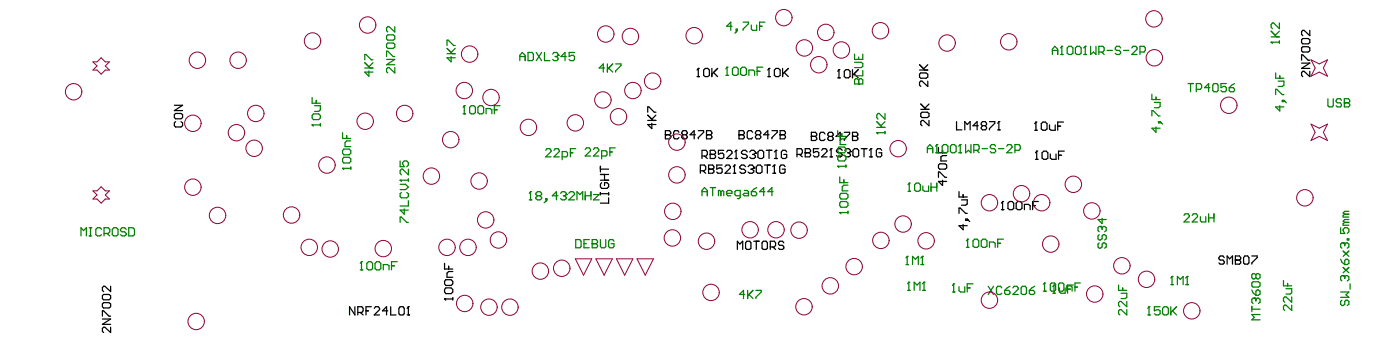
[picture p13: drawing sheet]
<svg xmlns="http://www.w3.org/2000/svg" width="144mm" height="36mm" viewBox="0 0 144 36" stroke-linecap="round" stroke-linejoin="round" font-family="sans-serif">
<g fill="none" stroke="#000" stroke-width=".13">
<path d="M17.9 11.8l.2-.1h.5l.2 .1v.3l-.2 .1h-.5l-.2-.1zM17.9 10.8h.9l-.9 .6h.9M18.1 12.5l-.2 .1v.3l.2 .1h.5l.2-.1v-.3l-.2-.1M61.7 17.4h.9M61.7 17.1v.6M61.7 19.8v.2M61.7 19.9h.9M61.7 18.5h.9M61.7 17.9h.9M61.9 18.8l-.2 .1v.3l.2 .1h.5l.2-.1v-.3l-.2-.1h-.2v.3M62.2 17.9v.6M62.6 19.8v.2"/>
<path d="M66.6 12.4h.8M66.6 11.5v-.5h.1l.6 .5h.1M66.6 11.8l.5 .6M67 12.7v.5l-.4-.4h.8M67.4 11.8l-.4 .4M68.4 13.8h.1M68.4 13.4h.4l.2 .2-.2 .2 .2 .3-.2 .2h-.4zM68.4 13.8h.4M69.8 13.6l-.1-.2h-.3l-.1 .2v.5l.1 .2h.3l.1-.2M70.2 13.8l-.1 .2 .1 .3h.3l.1-.2-.1-.3M70.2 13.8h.3M70.2 13.8l-.1-.1 .1-.3h.3l.1 .2-.1 .2"/>
<path d="M71.5 13.8h-.6l.5-.4v.9M71.7 7.9h.2M71.8 7h.1M71.8 13.4h.5v.2l-.5 .5v.2M71.8 7v.9M71.8 7l-.1 .2M72 17.5h.4l.2-.1v-.3l-.2-.2h-.4v.9M72.2 16h.4l.1-.1v-.3l-.1-.2h-.4v.9M72.3 17.5l.3 .3M72.3 7.2l.2-.2h.3l.1 .2v.5l-.1 .2h-.3l-.2-.2zM72.4 16l.3 .3M72.6 13.8h.1"/>
<path d="M72.6 13.4h.5l.1 .2-.1 .2 .1 .3-.1 .2h-.5zM72.6 13.8h.5M72.8 17.4h.1M72.8 17.4h.5M72.8 16.9h.5l.1 .2-.1 .3 .1 .3-.1 .1h-.5zM73 15.9h.1M73 15.4h.4l.2 .2-.2 .3 .2 .2-.2 .2h-.4zM73 15.9h.4M73.2 7v.9M73.4 7.4l.4 .5M73.8 7l-.6 .6M74.2 16.9h-.5v.5l.2-.2h.2l.1 .2v.3l-.1 .1h-.3l-.1-.1"/>
<path d="M74.4 15.4h-.5v.5l.2-.2h.2l.1 .2v.2l-.1 .2h-.3l-.1-.2M74.5 17.1l.2-.2h.3l.1 .3-.6 .6h.6M74.7 15.6l.1-.2h.3l.2 .3-.6 .6h.6M75.4 17.8h.2M75.5 16.9h.1M75.5 16.9v.9M75.5 16.9l-.1 .2M75.6 16.3h.2M75.7 15.4h.1M75.7 15.4v.9M75.7 15.4l-.1 .2M76 13.8h.1"/>
<path d="M76 13.4h.4l.1 .2-.1 .2 .1 .3-.1 .2h-.4zM76 13.8h.4M76.7 17.1l-.2-.2h-.3l-.1 .2v.1l.1 .2h.3l.2 .1v.2l-.2 .1h-.3l-.1-.1M76.8 15.6l-.1-.2h-.3l-.2 .2v.1l.2 .2h.3l.1 .1v.1l-.1 .2h-.3l-.2-.2M76.9 17.1l.2-.2h.2l.2 .2v.1M77.1 15.6l.1-.2h.3l.2 .2v.1M77.2 17.4h.1M77.3 17.4l.2 .1v.2l-.2 .1h-.2l-.2-.1M77.4 13.6l-.2-.2h-.3l-.1 .2v.5l.1 .2h.3l.2-.2M77.4 15.9h.1M77.5 17.2h.1M77.5 15.9l.2 .1v.1l-.2 .2h-.3l-.1-.2"/>
<path d="M77.5 17.2l-.2 .2M77.7 15.7h.1M77.7 15.7l-.2 .2M77.8 17.1l.1-.2h.3l.1 .2v.6l-.1 .1h-.3l-.1-.1zM77.8 13.8l-.1 .2 .1 .3h.3l.1-.2-.1-.3M77.8 13.8h.3M77.8 13.8l-.1-.1 .1-.3h.3l.1 .2-.1 .2M77.9 15.6l.2-.2h.2l.2 .2v.5l-.2 .2h-.2l-.2-.2zM78.6 16.9h.6M78.8 15.4h.6M78.9 16.9v.9M78.9 7.9h.3"/>
<path d="M79.1 7h.1M79.1 13.8h-.6l.4-.4v.9M79.1 7v.9M79.1 15.4v.9M79.1 7l-.2 .2M79.4 13.4h.5v.2l-.5 .5v.2M79.4 17.8h.3M79.6 16.9h.1M79.6 7.2l.2-.2h.2l.2 .2v.5l-.2 .2h-.2l-.2-.2zM79.6 16.9v.9M79.6 16.9l-.2 .2M79.6 16.3h.3"/>
<path d="M79.8 15.4h.1M79.8 15.4v.9M79.8 15.4l-.2 .2M80.2 13.8h.1M80.2 13.4h.4l.2 .2-.2 .2 .2 .3-.2 .2h-.4zM80.2 13.8h.4M80.5 7v.9M80.6 7.4l.4 .5M80.7 17.1l-.1-.2h-.3l-.1 .2v.6l.1 .1h.3l.1-.1v-.3h-.3M80.9 15.6l-.1-.2h-.3l-.2 .2v.5l.2 .2h.3l.1-.2v-.2h-.3M81 7l-.5 .6M81.9 15.9h.5l.1-.2v-.3l-.1-.1h-.5v.8"/>
<path d="M82.2 15.9l.3 .2M82.8 15.7h.1M82.8 15.7h.4M82.8 15.3h.4l.1 .1-.1 .3 .1 .3-.1 .1h-.4zM83.4 14h.1M83.4 13.6h.4l.2 .2-.2 .2 .2 .3-.2 .1h-.4zM83.4 14h.4M84.2 15.3h-.6v.4l.3-.1h.2l.1 .1v.3l-.1 .1h-.3l-.2-.1M84.5 15.4l.1-.1h.3l.1 .3-.5 .5h.5M84.8 13.8l-.1-.2h-.3l-.1 .2v.5l.1 .1h.3l.1-.1M85.2 14l-.1 .2 .1 .2h.3l.2-.1-.2-.3M85.2 14h.3"/>
<path d="M85.2 14l-.1-.1 .1-.3h.3l.2 .2-.2 .2M85.3 16.1h.3M85.4 15.3h.1M85.4 15.3v.8M85.4 15.3l-.1 .1M86.1 8h.3M86.3 7.2h.1M86.3 7.2v.8M86.3 7.2l-.2 .1M86.5 14h-.5l.4-.4v.8M86.6 15.4l-.2-.1h-.2l-.2 .1v.2l.2 .1h.2l.2 .2v.1l-.2 .1h-.2l-.2-.1M86.8 7.3l.2-.1h.2l.2 .1v.6l-.2 .1h-.2l-.2-.1z"/>
<path d="M86.8 13.6h.5v.2l-.5 .5v.1M86.8 15.4l.2-.1h.3l.1 .1v.2M87.1 15.7h.2M87.3 15.7l.1 .2v.1l-.1 .1h-.3l-.2-.1M87.4 15.6h.1M87.4 15.6l-.1 .1M87.6 14h.1M87.6 7.2v.8M87.6 13.6h.5l.1 .2-.1 .2 .1 .3-.1 .1h-.5zM87.6 14h.5M87.7 15.4l.2-.1h.2l.2 .1v.6l-.2 .1h-.2l-.2-.1zM87.8 7.6l.4 .4"/>
<path d="M88.2 7.2l-.6 .5M88.5 15.3h.6M88.8 15.3v.8M89.4 16.1h.3M89.5 15.3h.1M89.5 15.3v.8M89.5 15.3l-.1 .1M90.6 15.4l-.1-.1h-.3l-.1 .1v.6l.1 .1h.3l.1-.1v-.3h-.2M94.5 7.6l.2-.1h.5l.2 .1v.3l-.2 .1h-.5l-.2-.1zM94.5 7.2h.9M94.5 6.6l.6 .6M94.7 11.7l.1-.2h.5l.2 .2v.2l-.2 .2h-.5l-.1-.2z"/>
<path d="M94.7 11.2h.8M94.7 10.7l.5 .5M95.4 8.3v.6l-.6-.6-.3 .2v.2l.2 .2M95.4 6.6l-.4 .5M95.5 12.4v.5l-.6-.5h-.1l-.1 .1v.3l.1 .1M95.5 10.7l-.4 .4M96.5 15.1v.6h.8M96.5 16.9l.1-.1h.6l.1 .1v.3l-.1 .2h-.6l-.1-.2zM96.5 18.2v-.5h.1l.6 .5h.1M96.9 18.5v.6l-.4-.5h.8M96.9 15.4v.3M97.3 16h-.4l-.2 .1v.4h.6"/>
<path d="M98.3 12.5v.8h.6M98.6 19.7v.5h.8M99 20v.2M99.2 13.3v-.8l.2 .3 .3-.3v.8M100.6 12.9h-.6l.5-.4v.8M101 12.9l-.1 .2 .1 .2h.3l.1-.1-.1-.3M101 12.9h.3M101 12.9l-.1-.1 .1-.3h.3l.1 .2-.1 .2M101.7 12.5h.6v.2l-.6 .5v.1M102.6 13.3h.2M102.7 12.5h.1M102.7 12.5v.8"/>
<path d="M102.7 12.5l-.1 .2M106.4 13.4h.2M106.5 16.4h.2M106.5 12.5h.1M106.5 12.5v.9M106.5 12.5l-.1 .2M106.6 15.5h.1M106.6 15.5v.9M106.6 15.5l-.1 .2M107.1 12.7l.1-.2h.3l.1 .2v.5l-.1 .2h-.3l-.1-.2zM107.1 15.7l.2-.2h.3l.1 .2v.5l-.1 .2h-.3l-.2-.2zM107.9 12.8v.4l.2 .2h.4v-.6"/>
<path d="M108 15.8v.4l.2 .2h.4v-.6M108.7 13h.3M108.8 15.9h.3M109.3 12.5h-.6v.9M109.4 15.5h-.6v.9M133.8 4.1l.1-.1h.6l.2 .1v.3l-.2 .1h-.6l-.1-.1zM133.8 4.9l.1-.1h.6l.2 .1v.3l-.2 .1h-.6l-.1-.1zM133.8 6.2v-.6h.1l.6 .6h.2M133.8 6.5h.9l-.9 .5h.9M134.7 3.1v.6l-.6-.6-.3 .1v.3l.1 .2M134.7 7.3v.6l-.6-.6h-.2l-.1 .1v.3l.1 .2M10.5 32.5v-.6h.2l.5 .6h.2"/>
<path d="M10.5 30.4l.2-.2h.5l.2 .2v.3l-.2 .1h-.5l-.2-.1zM10.5 31.2l.2-.1h.5l.2 .1v.3l-.2 .1h-.5l-.2-.1zM10.5 32.8h.9l-.9 .5h.9M11.4 29.4v.5l-.6-.5-.3 .1v.3l.2 .1M11.4 33.6v.5l-.6-.5-.3 .1v.3l.2 .1M36.5 31.5v.8l-.6-.8v.8M36.8 32.1h.4l.1-.2v-.2l-.1-.2h-.4v.8M37 32.1l.3 .2M37.6 31.9h.3M38.2 31.5h-.6v.8M38.5 31.7l.1-.2h.3l.1 .3-.5 .5h.5M39.9 31.9h-.6l.4-.4v.8"/>
<path d="M40.2 31.5v.8h.5M41.1 31.5h.3l.2 .2v.5l-.2 .1h-.3l-.1-.1v-.5zM41.9 32.3h.2M42 31.5h.1M42 31.5v.8M42 31.5l-.1 .2M45.7 30.7h.1M45.7 30.7h.8M45.7 30.7l.1 .1M45.7 27v.6h.8M45.8 28.7h.6l.1 .2v.2l-.1 .2h-.6l-.1-.2v-.2zM45.8 29.6h.6l.1 .1v.3l-.1 .2h-.6l-.1-.2v-.3z"/>
<path d="M46.1 27.3v.3M46.5 30.6v.2M46.5 27.9h-.4l-.1 .1v.5h.5M62.6 20.3v.6h-.9M75.8 25.6v-.8l.3 .3 .3-.3v.8M76.8 24.8h.3l.1 .1v.6l-.1 .1h-.3l-.1-.1v-.6zM77.5 24.8h.5M77.8 24.8v.8M78.5 24.8h.3l.1 .1v.6l-.1 .1h-.3l-.2-.1v-.6zM79.2 25.4h.4l.1-.2v-.3l-.1-.1h-.4v.8M79.4 25.4l.3 .2M80.6 24.9l-.1-.1h-.3l-.2 .3 .2 .1h.3l.1 .3-.1 .1h-.3l-.2-.1"/>
<path d="M98.6 21.9v-.5h.1l.6 .5h.1M98.8 20.5h.6v.4l-.1 .2h-.5M99 23v.6l-.4-.4h.8M99.3 22.5h.1v.1h-.1zM99.4 22.5l.3 .3M103 21.5h.2M103.1 20.7h.1M103.1 20.7v.8M103.1 20.7l-.1 .2M103.6 20.9l.2-.2h.2l.2 .2v.5l-.2 .1h-.2l-.2-.1zM104.5 20.9l.1-.2h.3l.2 .2v.5l-.2 .1h-.3l-.1-.1zM105.3 21.5v-.5h.4l.2 .1v.4"/>
<path d="M106.2 21.1h.3M106.8 20.7h-.6v.8M125.9 26.5l-.2-.2h-.3l-.1 .3 .1 .1h.3l.2 .3-.2 .1h-.3l-.1-.1M126.2 27.1v-.8l.2 .3 .3-.3v.8M127 26.7h.1M127 26.3h.4l.2 .2-.2 .2 .2 .3-.2 .1h-.4zM127 26.7h.4M128 26.3h.3l.1 .2v.5l-.1 .1h-.3l-.1-.1v-.5zM128.7 26.3h.5v.2l-.5 .5v.1"/>
</g>
<g fill="none" stroke="#008000" stroke-width=".13">
<path d="M32.1 12.8h.1M32.1 12.8h.8M32.1 12.8l.1 .2M32.1 10v.6h.8M32.2 11.7h.6l.1 .2v.2l-.1 .2h-.6l-.1-.2v-.2zM32.3 10.9h.6v.4l-.1 .1h-.5M32.5 10.3v.3M32.9 12.7v.3M35.2 17.3h.1M35.2 17.3h.9M35.2 17.3l.1 .1M35.2 13.6v.6h.9"/>
<path d="M35.3 15.3h.6l.2 .2v.2l-.2 .2h-.6l-.1-.2v-.2zM35.3 16.1h.6l.2 .2v.3l-.2 .1h-.6l-.1-.1v-.3zM35.6 13.9v.3M36.1 17.2v.2M36.1 14.5h-.5l-.1 .1v.5h.6M37.5 7h.8M37.5 6.4l.6 .6M37.5 6.1v-.5h.1l.6 .5h.1M37.9 7.3v.5l-.4-.4h.8M38.3 6.4l-.4 .5M39.7 6.1h.9l-.9 .5h.9M39.7 3.7l.2-.1h.5l.2 .1v.3l-.2 .1h-.5l-.2-.1z"/>
<path d="M39.7 4.5l.2-.1h.5l.2 .1v.3l-.2 .2h-.5l-.2-.2zM39.7 5.8v-.5h.2l.5 .5h.2M40.6 6.9v.6l-.6-.6-.3 .2v.3l.2 .1M40.6 2.7v.6l-.6-.6-.3 .2v.3l.2 .1M41.1 18.5h.1M41.1 16.5v.6h.5l-.2-.3v-.1l.2-.2h.2l.2 .2v.2l-.2 .2M41.1 18.9h.6l.3 .3-.3 .3h-.6M41.1 18.5h.9M41.1 18.5l.2 .1M41.3 19.8l-.2 .1v.3l.2 .1h.5l.2-.1v-.3l-.2-.1M42 17.4v.6l-.6-.6h-.1l-.2 .1v.3l.2 .2M42 18.4v.2"/>
<path d="M46 4.7v-.6h.1l.5 .6h.2M46 5.5h.8M46 5l.5 .5M46.4 5.8v.6l-.4-.5h.8M46.8 5l-.4 .4M47.6 11.7h.3M47.7 10.9h.1M47.7 10.9v.8M47.7 10.9l-.1 .1M48.3 11l.2-.1h.2l.2 .1v.6l-.2 .1h-.2l-.2-.1zM49.1 11l.2-.1h.3l.1 .1v.6l-.1 .1h-.3l-.2-.1zM50 11.7v-.6h.4l.2 .2v.4"/>
<path d="M50.8 11.3h.3M51.4 10.9h-.6v.8M53.4 5.8h.6M53.4 6.2v-.5l.3-.3 .3 .3v.5M54.3 5.4h.4l.1 .2v.5l-.1 .1h-.4zM54.5 19.7h.1M54.5 19.7v.8M54.5 19.7l-.1 .2M55.1 5.4l.6 .8M55.7 5.4l-.6 .8M56 5.4v.8h.5M56.1 15.4l.1-.1h.3l.2 .3-.6 .5h.6"/>
<path d="M56.8 5.6l.2-.2h.2l.2 .3M57 15.4l.1-.1h.3l.1 .3-.5 .5h.5M57.1 5.8h.1M57.2 5.8l.2 .2-.2 .2h-.2l-.2-.1M57.4 5.7h.1M57.4 5.7l-.2 .1M57.6 19.9l.2-.2h.2l.2 .2v.1M57.8 16.1h.4l.1-.1v-.3l-.1-.1h-.4v.8M58.2 20h.1M58.2 5.8h-.5l.4-.4v.8M58.2 20l-.2 .1M58.5 19.9l.1-.2h.3l.2 .2v.1l-.6 .5h.6"/>
<path d="M58.6 15.7h.3M59.1 5.4h-.6v.4l.3-.1h.1l.2 .1v.3l-.2 .1h-.3l-.1-.1M59.2 15.3h-.6v.8M60.2 15.4l.1-.2h.3l.1 .3-.5 .5h.5M60.2 19.7v.8M60.8 19.7v.8M61 15.4l.1-.2h.3l.2 .3-.6 .5h.6M61 20h.6l-.6 .5h.6M61.9 16h.4l.1-.1v-.3l-.1-.1h-.4v.8M62.2 7h-.6l.4-.4v.8M62.4 6.6v.8M62.4 7.2l.6-.6-.4 .4 .4 .4"/>
<path d="M62.7 15.6h.3M63.3 15.2h-.6v.8M63.3 6.6h.5v.1l-.5 .6v.1M72.2 19.7h.5M73 19.3h.6M73.3 19.3v.8M74.1 19.7l-.2-.1v.5M74.1 19.7v.4M74.1 19.7l.2-.1 .1 .1v.4M74.6 7.7h.3M74.7 19.9h.6v-.2l-.2-.1h-.3l-.1 .1v.3l.1 .1h.3M74.8 6.9h.1"/>
<path d="M74.8 6.9v.8M74.8 6.9l-.2 .2M75.3 2.7h-.6l.4-.4v.8M75.3 7.1l.2-.2h.2l.2 .2v.5l-.2 .1h-.2l-.2-.1zM75.7 3h.1v.1h-.1zM75.8 3.1l-.2 .3M76.1 7.1l.2-.2h.3l.1 .2v.5l-.1 .1h-.3l-.2-.1zM76.4 2.3h.5v.1l-.5 .6v.1M76.5 19.6h.3l.1 .1v.4h-.4l-.1-.1 .1-.1h.4M77 7.7v-.5h.4l.2 .1v.4M77.2 2.6v.4l.2 .1h.4v-.5M77.2 19.7h.5l.1 .3-.1 .1h-.3l-.2-.1z"/>
<path d="M77.8 19.3l-.6 .4M77.8 7.3h.3M78.1 2.7h.2M78.4 6.9h-.6v.8M78.6 2.3h-.5v.8M78.6 19.7h-.5l.4-.4v.8M79.5 19.7h-.6l.5-.4v.8M86.1 17.1h.1M86.1 17.1h.9M86.1 17.1l.2 .1M86.1 13.4v.6h.9M86.3 15.1h.5l.2 .2v.2l-.2 .2h-.5l-.2-.2v-.2z"/>
<path d="M86.3 15.9h.5l.2 .2v.3l-.2 .1h-.5l-.2-.1v-.3zM86.3 18.2v.6h.9M86.5 19.9h.5l.2 .1v.3l-.2 .1h-.5l-.2-.1v-.3zM86.5 13.7v.3M86.8 18.5v.3M87 16.9v.3M87 14.3h-.5l-.1 .1v.4h.6M87.2 19h-.4l-.2 .2v.4h.6M87.9 8.2l.1-.1 .3 .1 .2-.1 .2 .1v.4h-.8zM87.9 5.6v.5h.8v-.5M87.9 6.4h.6l.2 .1v.3l-.2 .1h-.6M88.3 8.6h.1"/>
<path d="M88.3 5.8v.3M88.3 8.2v.4M88.7 7.2v.6h-.8M90.1 13.6h.1M90.1 13.6h.9M90.1 13.6l.2 .2M90.1 13.1h.9M91 11.7v.5l-.6-.5h-.1l-.2 .1v.3l.2 .1M91 13.5v.3M91 12.5l-.4 .4-.5-.4 .6 .6M93.4 19.6h.2M93.5 18.8h.1"/>
<path d="M93.5 18.8v.8M93.5 18.8l-.1 .2M94 19l.2-.2h.3l.1 .2v.5l-.1 .1h-.3l-.2-.1zM94.9 19.1v.4l.1 .1h.5v-.5M95.3 15.3h.6M95.3 15.7v-.6l.3-.3 .3 .3v.6M95.7 18.8v.8M95.7 19.2h.6M96.2 15.7h.2M96.3 14.8h.1M96.3 14.8v.9M96.3 18.8v.8"/>
<path d="M96.3 14.8l-.1 .2M96.9 15l.1-.2h.3l.2 .2v.6l-.2 .1h-.3l-.1-.1zM97.7 15l.2-.2h.2l.2 .2v.6l-.2 .1h-.2l-.2-.1zM98.6 15.7h.2M98.7 14.8h.1M98.7 14.8v.9M98.7 14.8l-.1 .2M99.3 14.8v.9l.3-.3 .2 .3v-.9M100.1 15.4h.4l.2-.1v-.3l-.2-.2h-.4v.9M100.4 15.4l.3 .3M101 15.3h.5M102.4 15l-.2-.2h-.3l-.1 .3 .1 .2h.3l.2 .3-.2 .1h-.3l-.1-.1"/>
<path d="M102.7 15.3h.5M103.5 15l.1-.2h.3l.1 .3-.5 .6h.5M104.3 15.4h.5l.1-.1v-.3l-.1-.2h-.5v.9M108.2 5.6v-.6l.2-.2 .3 .2v.6M108.2 5.2h.5M109 5.6h.3M109.2 4.8h.1M109.2 4.8v.8M109.2 4.8l-.2 .1M109.7 4.9l.2-.1h.2l.2 .1v.6l-.2 .1h-.2l-.2-.1zM110.6 4.9l.1-.1h.3l.2 .1v.6l-.2 .1h-.3l-.1-.1zM111.4 5.6h.3"/>
<path d="M111.6 4.8h.1M111.6 4.8v.8M111.6 4.8l-.2 .1M112.1 4.8v.8l.3-.3 .3 .3v-.8M113 5.3h.4l.1-.1v-.3l-.1-.1h-.4v.8M113.3 5.3l.2 .3M113.8 5.2h.6M115.2 4.9l-.1-.1h-.3l-.1 .2 .1 .2h.3l.1 .3-.1 .1h-.3l-.1-.1M115.5 5.2h.6M116.4 4.9l.1-.1h.3l.1 .2-.5 .6h.5M117.2 5.3h.4l.1-.1v-.3l-.1-.1h-.4v.8M118.4 9.7v.5h.9"/>
<path d="M118.4 11.9v-.5h.2l.5 .5h.2M118.7 10.5h.6v.4l-.2 .2h-.4M118.8 13v.6l-.4-.4h.9M118.8 10v.2M119.1 12.5h.2v.1h-.2zM119.3 12.5l.2 .2M122.1 8.6h.6M122.4 8.6v.8M123 9.2h.4l.1-.2v-.3l-.1-.1h-.4v.8M124.4 9h-.6l.5-.4v.8M124.8 8.6h.3l.1 .1v.6l-.1 .1h-.3l-.1-.1v-.6zM126.1 8.6h-.6v.4l.3-.1h.2l.1 .1v.3l-.1 .1h-.3l-.2-.1"/>
<path d="M126.4 9h.4l.1 .3-.1 .1h-.3l-.1-.1zM126.9 8.6l-.5 .4M130.7 4.3h.1M130.7 4.3h.8M130.7 4.3l.1 .2M130.7 3.8h.8M131.2 7.5v.5h.8M131.2 9.7v-.5h.1l.5 .5h.2M131.4 8.3h.6v.4l-.2 .2h-.4M131.5 2.4v.5l-.6-.5h-.1l-.1 .1v.3l.1 .1M131.5 4.2v.3M131.5 3.2l-.4 .4-.4-.4 .5 .6"/>
<path d="M131.6 10.9v.5l-.4-.4h.8M131.6 7.8v.2M131.8 10.3h.2v.1h-.2zM132 10.3l.3 .3M136.5 10.1v.8l.1 .1h.3l.2-.1v-.8M137.9 10.3l-.1-.2h-.3l-.1 .3 .1 .2h.3l.1 .3-.1 .1h-.3l-.1-.1M138.2 10.6h.1M138.2 10.1h.4l.2 .2-.2 .3 .2 .3-.2 .1h-.4zM138.2 10.6h.4M8.3 24.2v-.8l.3 .3 .3-.3v.8M9.2 23.4h.2M9.2 24.2h.2"/>
<path d="M9.3 23.4v.8M10.4 23.6l-.1-.2h-.3l-.1 .2v.5l.1 .1h.3l.1-.1M10.7 24h.4l.2-.2v-.2l-.2-.2h-.4v.8M11 24l.3 .2M11.5 23.6l.2-.2h.3l.1 .2v.5l-.1 .1h-.3l-.2-.1zM13 23.6l-.2-.2h-.2l-.2 .2v.1l.2 .1h.2l.2 .2v.1l-.2 .1h-.2l-.2-.1M13.2 23.4h.5l.1 .2v.5l-.1 .1h-.5zM37 27.7h.3M37.2 26.9h.1M37.2 26.9v.8M37.2 26.9l-.2 .1M37.7 27l.2-.1h.2l.2 .1v.6l-.2 .1h-.2l-.2-.1z"/>
<path d="M38.6 27l.1-.1h.3l.2 .1v.6l-.2 .1h-.3l-.1-.1zM39.4 27.7v-.5h.4l.2 .1v.4M40.3 27.3h.2M40.8 26.9h-.5v.8M41.1 22.8v-.5h.2l.5 .5h.2M41.6 21.4v.6l-.5-.4h.9M42 20.6v.6h-.9M54.4 20.5h.3M55.3 20.1l-.2 .2v.1l.2 .1h.2l.2-.1v-.1l-.2-.2M55.3 20.1l-.2-.1v-.1l.2-.2h.2l.2 .2v.1l-.2 .1M55.3 20.1h.2M56.1 20.4h.1v.1h-.1z"/>
<path d="M56.2 20.5l-.3 .3M57.4 20.1h-.6l.4-.4v.8M57.9 20.1h.1M58 20.1l.2 .2v.1l-.2 .1h-.2l-.2-.1M59.2 24.6h.4l.1 .2v.5l-.1 .1h-.4zM59.3 20.5v-.8l.3 .3 .3-.3v.8M60 25h.3M60.2 20.1h.6M60.6 24.6h-.6v.8h.6M60.9 25h.1M60.9 24.6h.4l.1 .2-.1 .2 .1 .3-.1 .1h-.4zM60.9 25h.4"/>
<path d="M61.7 24.6v.7l.2 .1h.3l.1-.1v-.7M63.1 24.8l-.1-.2h-.3l-.1 .2v.5l.1 .1h.3l.1-.1v-.3h-.3M72.2 20.1v-.5l.2-.3 .3 .3v.5M76.1 20.1h-.4l-.1-.1v-.3l.1-.1h.4v.7l-.1 .1h-.2M76.6 30.2h-.6l.4-.4v.9M76.9 29.8v.9M76.9 30.4l.5-.6-.4 .4 .4 .5M77.7 29.8h.6v.2l-.6 .5v.2M86.3 21.8h.1M86.3 21.8h.9M86.3 21.8l.2 .2M86.5 20.7h.5l.2 .2v.2l-.2 .2h-.5l-.2-.2v-.2z"/>
<path d="M87.2 21.7v.3M93.1 27.2h.3M93.3 26.3h.1M93.3 26.3v.9M93.3 26.3l-.2 .2M93.3 29.8h.3M93.4 29h.1M93.4 29v.8M93.4 29l-.1 .1M93.8 27.2v-.9l.3 .3 .3-.3v.9M94 29.8v-.8l.3 .3 .3-.3v.8M94.7 27.2h.3"/>
<path d="M94.8 26.3h.1M94.8 29.8h.3M94.8 26.3v.9M94.8 26.3l-.1 .2M95 29h.1M95 29v.8M95 29l-.2 .1M97.9 30h.3M98 29.1h.1M98 29.1v.9M98 29.1l-.1 .2M98.6 29.4v.5l.2 .1h.4v-.6"/>
<path d="M99.4 25.4h.2M99.4 29.6h.3M99.5 24.6h.1M99.5 24.6v.8M99.5 24.6l-.1 .1M100 29.1h-.6v.9M100 24.7l.2-.1h.3l.1 .1v.6l-.1 .1h-.3l-.2-.1zM100.9 24.7l.1-.1h.3l.2 .1v.6l-.2 .1h-.3l-.1-.1zM101.6 29.4l.5 .8M101.7 25.4v-.5h.4l.2 .1v.4M102.1 29.4l-.5 .8M102.6 25h.3"/>
<path d="M103 29.6l-.1-.2h-.3l-.2 .2v.5l.2 .1h.3l.1-.1M103.2 24.6h-.6v.8M103.3 29.8h.4l.1 .3-.1 .1h-.3l-.1-.1zM103.8 29.4l-.5 .4M104.1 29.6l.2-.2h.3l.1 .3-.6 .5h.6M105.1 29.4h.3l.1 .2v.5l-.1 .1h-.3l-.1-.1v-.5zM105.8 29.8h.4l.2 .3-.2 .1h-.2l-.2-.1zM106.4 29.4l-.6 .4M107.3 29.9h.3M107.4 29.1h.1M107.4 29.1v.8M107.4 29.1l-.1 .1"/>
<path d="M108 29.2l.1-.1h.3l.1 .1v.6l-.1 .1h-.3l-.1-.1zM108.2 30.1h.3M108.4 29.3h.1M108.4 29.3v.8M108.4 29.3l-.2 .1M108.8 29.2l.2-.1h.3l.1 .1v.6l-.1 .1h-.3l-.2-.1zM108.9 29.6v.4l.2 .1h.4v-.5M109.7 29.9v-.5h.4l.1 .1v.4M109.8 29.7h.3M110.3 29.3h-.5v.8M110.5 29.5h.3M111.1 29.1h-.6v.8"/>
<path d="M113 24.9l-.1 .2v.3l.1 .1 .3-.1v-.3l.1-.2 .3 .2v.3l-.1 .1M113 24.1l-.1 .1v.3l.1 .1 .3-.1v-.3l.1-.1 .3 .1v.3l-.1 .1M113.1 23.3h.1M113.1 23.3l-.2 .1v.3l.1 .1M113.1 23.3l.2 .1M113.3 22.4v.6l-.4-.5h.8M113.3 23.4v.2M113.3 23.4l.1-.1 .3 .1v.3l-.1 .1M115 29.3v.5h.8M115.3 30.1h.5v.4l-.1 .2h-.4M115.4 29.6v.2M115.8 31v.5l-.5-.5-.3 .1v.3l.1 .1"/>
<path d="M115.8 31.8v.5l-.5-.5-.3 .1v.3l.1 .1M118 32.3h.3M118.1 31.5h.1M118.1 31.5v.8M118.1 31.5l-.1 .2M119.3 31.5h-.6v.4l.3-.1 .3 .1v.3l-.2 .1h-.3l-.1-.1M119.5 31.7l.2-.2h.2l.2 .2v.5l-.2 .1h-.2l-.2-.1zM120.4 29.2h.2M120.4 31.5v.8M120.5 28.4h.1M120.5 28.4v.8M120.5 28.4l-.1 .2"/>
<path d="M120.5 31.9l.5 .4M121 31.5l-.6 .6M121 29.2v-.8l.3 .3 .3-.3v.8M121.7 22.1l.1-.1h.3l.2 .2-.6 .6h.6M121.9 29.2h.3M122.1 28.4h.1M122.1 28.4v.8M122.1 28.4l-.2 .2M122.6 22.1l.1-.1h.3l.1 .2-.5 .6h.5M123.4 22.2v.5l.1 .1h.5v-.6M124.3 22v.8M124.3 22.4h.5"/>
<path d="M124.8 22v.8M128.7 29.1l.1-.2h.6l.1 .2v.3l-.1 .1h-.6l-.1-.1zM128.7 31.5v.5M128.7 31.7h.8M128.7 29.8l.1 .3 .3 .2M129 30.6h.1M129 30.6l-.3 .1v.3l.1 .2M129 30.6l.1 .1M129.1 28.2l-.1-.1-.3 .1v.3l.1 .1 .3-.1M129.1 30.7l.1-.1 .3 .1v.3l-.1 .2M129.1 28.2v.3M129.1 29.9l.3-.1 .1 .1v.3l-.1 .1h-.3z"/>
<path d="M129.1 30.7v.2M129.1 28.2l.1-.1 .3 .1v.3l-.1 .1-.3-.1M129.5 32.3h-.8l.3 .3-.3 .2h.8M132 28.8v.6h.8M132.2 29.6h.6v.5l-.2 .1h-.4M132.4 29.1v.3M132.8 30.5v.5l-.6-.5-.2 .1v.3l.1 .1M132.8 31.3v.6l-.6-.6-.2 .2v.2l.1 .2M137.8 23.4v.6h.5l-.2-.3v-.1l.2-.2h.2l.2 .2v.2l-.2 .2M137.8 30h.9l-.3 .3 .3 .2h-.9M137.8 26.6l.2 .3 .3 .3M138 30.8l-.2 .2v.2l.2 .2 .3-.2v-.2l.1-.2 .3 .2v.2l-.2 .2"/>
<path d="M138.1 28.3h.1M138.1 24.9h.1M138.1 24.9l-.3 .2v.3l.2 .1M138.1 28.3l-.3 .1v.3l.2 .1M138.1 28.3l.2 .1M138.1 28l.6-.5-.3 .3-.3-.3 .6 .5M138.1 26.3l.6-.5-.3 .3-.3-.3 .6 .5M138.1 24.9l.2 .2M138.3 26.7l.2-.1 .2 .1v.3l-.2 .2h-.2zM138.3 25.1l.1-.2 .3 .2v.3l-.2 .1M138.3 25.1v.1M138.3 28.4v.2"/>
<path d="M138.3 28.4l.1-.1 .3 .1v.3l-.2 .1M138.3 22l-.2 .1v.2h.6M138.3 22.8l-.2 .2v.1h.6M138.3 22.8h.4M138.3 22h.4M138.5 24.5h.2v.1h-.2zM138.7 22.5h-.4l-.2 .2 .2 .1M138.7 21.7h-.4l-.2 .2 .2 .1M138.8 29.1v.6"/>
</g>
<g fill="none" stroke="#8d0034" stroke-width=".1">
<path d="M9.6 19.6h.4l.4-.4 .4 .4h.4l-.4 .4 .4 .4h-.4l-.4 .5-.4-.5h-.4l.4-.4zM9.6 6.4h.4l.4-.5 .4 .5h.4l-.4 .4 .4 .4h-.4l-.4 .4-.4-.4h-.4l.4-.4zM134.8 6.1l.8 .5 .9-.5-.4 .9 .4 .8-.9-.4-.8 .4 .4-.8zM134.8 12.7l.8 .5 .9-.5-.4 .9 .4 .8-.9-.4-.8 .4 .4-.8zM59.1 26.6h1.7l-.8 1.7zM61.3 26.6h1.7l-.9 1.7zM63.4 26.6h1.7l-.9 1.7zM65.5 26.6h1.7l-.9 1.7z"/>
<circle cx="7.6" cy="9.4" r=".84"/>
<circle cx="19.8" cy="12.7" r=".84"/>
<circle cx="19.8" cy="19.2" r=".84"/>
<circle cx="20.3" cy="6.2" r=".84"/>
<circle cx="24.3" cy="13.6" r=".84"/>
<circle cx="24.5" cy="6.2" r=".84"/>
<circle cx="26.1" cy="15.2" r=".84"/>
<circle cx="26.3" cy="11.6" r=".84"/>
<circle cx="32.1" cy="4.2" r=".84"/>
<circle cx="33.6" cy="16.9" r=".84"/>
<circle cx="37.5" cy="12.4" r=".84"/>
<circle cx="37.8" cy="2.6" r=".84"/>
<circle cx="41.6" cy="11.6" r=".84"/>
<circle cx="44.4" cy="18.1" r=".84"/>
<circle cx="46.3" cy="14.3" r=".84"/>
<circle cx="47.7" cy="9.3" r=".84"/>
<circle cx="48.3" cy="5.6" r=".84"/>
<circle cx="49.3" cy="18.6" r=".84"/>
<circle cx="50.5" cy="10" r=".84"/>
<circle cx="54.3" cy="13.1" r=".84"/>
<circle cx="59.2" cy="12.6" r=".84"/>
<circle cx="62" cy="10.3" r=".84"/>
<circle cx="62.3" cy="3.5" r=".84"/>
<circle cx="63.6" cy="12" r=".84"/>
<circle cx="64.8" cy="3.7" r=".84"/>
<circle cx="65.1" cy="9.3" r=".84"/>
<circle cx="67.1" cy="8.3" r=".84"/>
<circle cx="69.6" cy="18" r=".84"/>
<circle cx="69.6" cy="14.6" r=".84"/>
<circle cx="71.4" cy="3.7" r=".84"/>
<circle cx="80.6" cy="1.8" r=".84"/>
<circle cx="82.7" cy="4.9" r=".84"/>
<circle cx="84.2" cy="6.6" r=".84"/>
<circle cx="84.9" cy="3.3" r=".84"/>
<circle cx="86.5" cy="5.1" r=".84"/>
<circle cx="90.5" cy="3.2" r=".84"/>
<circle cx="92.3" cy="15.3" r=".84"/>
<circle cx="97.4" cy="4.4" r=".84"/>
<circle cx="103.7" cy="4.3" r=".84"/>
<circle cx="105" cy="19.9" r=".84"/>
<circle cx="110.4" cy="18.9" r=".84"/>
<circle cx="118.6" cy="1.9" r=".84"/>
<circle cx="118.7" cy="5.9" r=".84"/>
<circle cx="126.3" cy="10.8" r=".84"/>
<circle cx="20.2" cy="33" r=".84"/>
<circle cx="22.4" cy="22.1" r=".84"/>
<circle cx="30" cy="22.1" r=".84"/>
<circle cx="31.8" cy="25.4" r=".84"/>
<circle cx="34" cy="25.6" r=".84"/>
<circle cx="39.4" cy="25.5" r=".84"/>
<circle cx="46" cy="25.4" r=".84"/>
<circle cx="47.8" cy="31.2" r=".84"/>
<circle cx="48.1" cy="25.4" r=".84"/>
<circle cx="49.9" cy="22.6" r=".84"/>
<circle cx="50.3" cy="31.5" r=".84"/>
<circle cx="51.2" cy="24.6" r=".84"/>
<circle cx="52.4" cy="31.5" r=".84"/>
<circle cx="55.6" cy="27.8" r=".84"/>
<circle cx="57.8" cy="27.5" r=".84"/>
<circle cx="69.1" cy="24.4" r=".84"/>
<circle cx="69.2" cy="21.7" r=".84"/>
<circle cx="72.6" cy="24.8" r=".84"/>
<circle cx="73.1" cy="30" r=".84"/>
<circle cx="77.1" cy="23.6" r=".84"/>
<circle cx="79.8" cy="23.6" r=".84"/>
<circle cx="82.2" cy="23.6" r=".84"/>
<circle cx="82.7" cy="31.5" r=".84"/>
<circle cx="85.4" cy="29.4" r=".84"/>
<circle cx="87.8" cy="27.4" r=".84"/>
<circle cx="90.6" cy="24.7" r=".84"/>
<circle cx="92.8" cy="23" r=".84"/>
<circle cx="95.2" cy="24.7" r=".84"/>
<circle cx="101.7" cy="30.8" r=".84"/>
<circle cx="101.7" cy="20.8" r=".84"/>
<circle cx="107.1" cy="20.8" r=".84"/>
<circle cx="108" cy="25.1" r=".84"/>
<circle cx="112.3" cy="21.7" r=".84"/>
<circle cx="112.5" cy="30.2" r=".84"/>
<circle cx="115.3" cy="27.3" r=".84"/>
<circle cx="117.9" cy="28.7" r=".84"/>
<circle cx="122.5" cy="31.9" r=".84"/>
<circle cx="134.2" cy="20.3" r=".84"/>
</g>
</svg>
